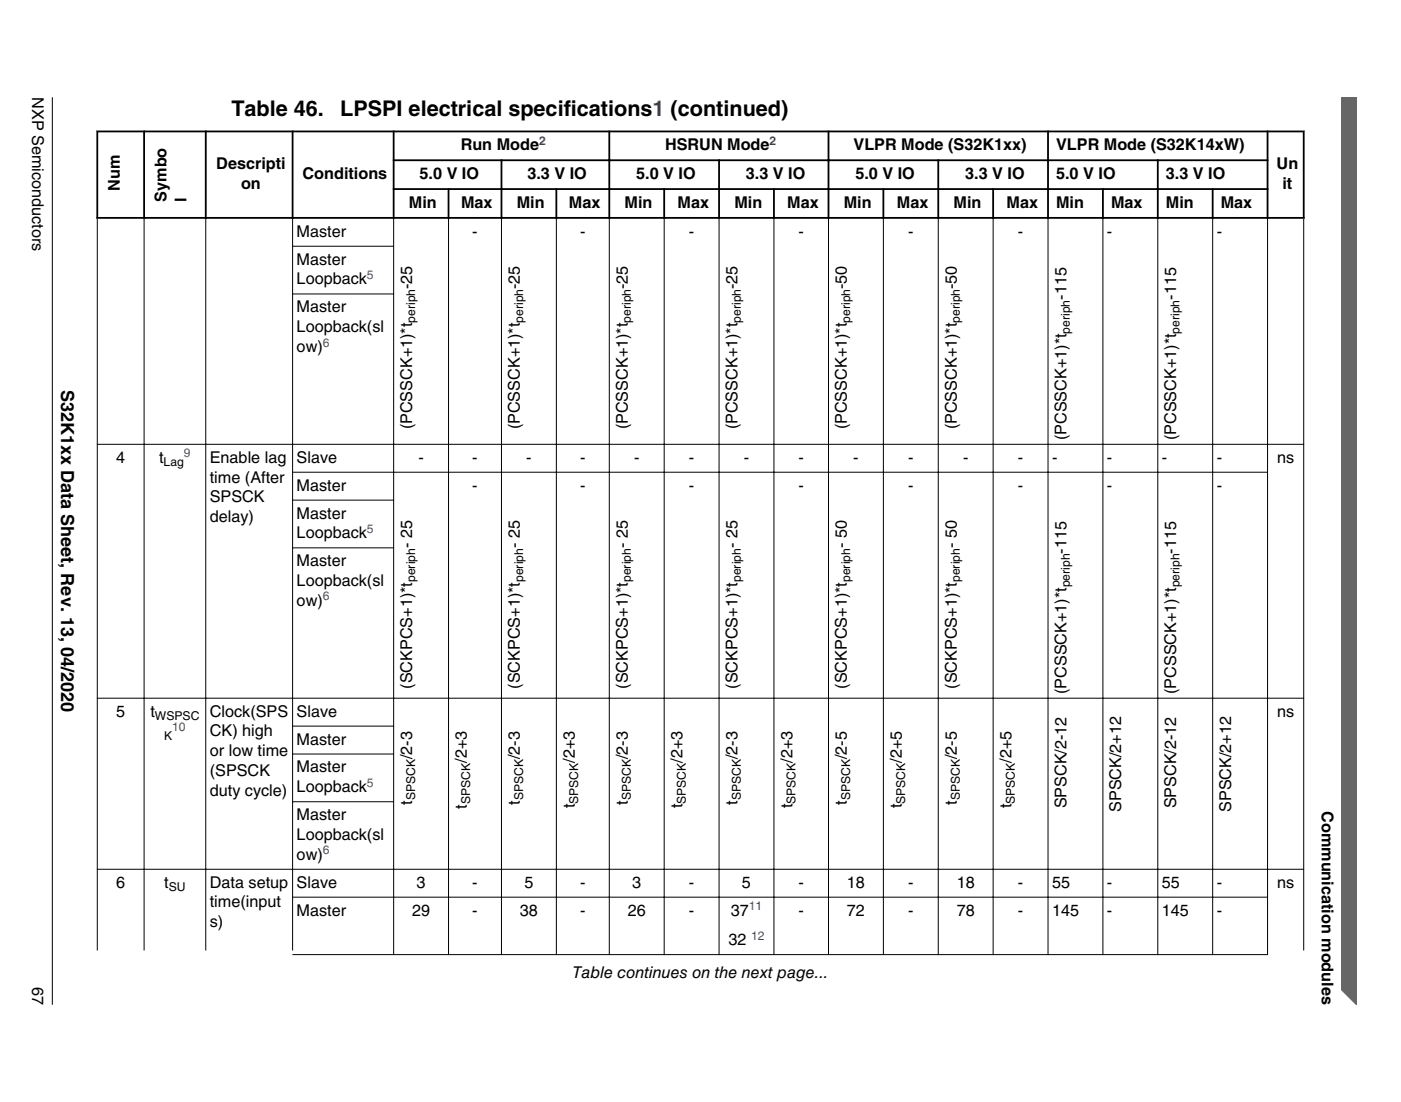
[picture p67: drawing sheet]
<svg xmlns="http://www.w3.org/2000/svg" width="274mm" height="216mm" viewBox="0 0 274 216" stroke-linecap="round" stroke-linejoin="round" font-family="sans-serif">
<defs><g id="words">
<g font-size="4.2">
<text x="45.3" y="22.7">Table 46.</text>
<text x="66.6" y="22.7">LPSPI electrical specifications1 (continued)</text>
</g>
<text font-size="3.5" x="12" y="76.5" transform="rotate(90 12 76.5)">S32K1xx Data Sheet, Rev. 13, 04/2020</text>
<g font-size="3.2">
<text x="6.3" y="19.1" transform="rotate(90 6.3 19.1)">NXP Semiconductors</text>
<text x="90.2" y="29.4">Run Mode</text>
<text x="130.2" y="29.4">HSRUN Mode</text>
<text x="167.1" y="29.4">VLPR Mode (S32K1xx)</text>
<text x="206.8" y="29.4">VLPR Mode (S32K14xW)</text>
<text x="42.4" y="33.1">Descripti</text>
<text x="59.2" y="35.1">Conditions</text>
<text x="82.2" y="35.1">5.0 V IO</text>
<text x="103.3" y="35.1">3.3 V IO</text>
<text x="124.6" y="35.1">5.0 V IO</text>
<text x="146" y="35.1">3.3 V IO</text>
<text x="167.5" y="35.1">5.0 V IO</text>
<text x="189" y="35.1">3.3 V IO</text>
<text x="206.8" y="35.1">5.0 V IO</text>
<text x="228.3" y="35.1">3.3 V IO</text>
<text x="250" y="33.1">Un</text>
<text x="23.4" y="37.4" transform="rotate(-90 23.4 37.4)">Num</text>
<text x="32.6" y="39.5" transform="rotate(-90 32.6 39.5)">Symbo</text>
<text x="36.5" y="39.5" transform="rotate(-90 36.5 39.5)">l</text>
<text x="47.2" y="37">on</text>
<text x="80.1" y="40.7">Min</text>
<text x="90.3" y="40.7">Max</text>
<text x="101.2" y="40.7">Min</text>
<text x="111.4" y="40.7">Max</text>
<text x="122.3" y="40.7">Min</text>
<text x="132.7" y="40.7">Max</text>
<text x="143.8" y="40.7">Min</text>
<text x="154.1" y="40.7">Max</text>
<text x="165.2" y="40.7">Min</text>
<text x="175.6" y="40.7">Max</text>
<text x="186.7" y="40.7">Min</text>
<text x="197.1" y="40.7">Max</text>
<text x="206.8" y="40.7">Min</text>
<text x="217.5" y="40.7">Max</text>
<text x="228.3" y="40.7">Min</text>
<text x="239" y="40.7">Max</text>
<text x="251.1" y="37">it</text>
<text x="58.1" y="46.4">Master</text>
<text x="92.5" y="46.4">-</text>
<text x="113.6" y="46.4">-</text>
<text x="134.9" y="46.4">-</text>
<text x="156.4" y="46.4">-</text>
<text x="177.8" y="46.4">-</text>
<text x="199.3" y="46.4">-</text>
<text x="216.7" y="46.4">-</text>
<text x="238.2" y="46.4">-</text>
<text x="58.1" y="51.8">Master</text>
<text x="58.1" y="55.7">Loopback</text>
<text x="80.7" y="56.6" transform="rotate(-90 80.7 56.6)">-25</text>
<text x="101.8" y="56.6" transform="rotate(-90 101.8 56.6)">-25</text>
<text x="122.9" y="56.6" transform="rotate(-90 122.9 56.6)">-25</text>
<text x="144.4" y="56.6" transform="rotate(-90 144.4 56.6)">-25</text>
<text x="165.8" y="56.6" transform="rotate(-90 165.8 56.6)">-50</text>
<text x="187.3" y="56.6" transform="rotate(-90 187.3 56.6)">-50</text>
<text x="208.8" y="58.7" transform="rotate(-90 208.8 58.7)">-115</text>
<text x="230.3" y="58.7" transform="rotate(-90 230.3 58.7)">-115</text>
<text x="58.1" y="61.2">Master</text>
<text x="58.1" y="65.1">Loopback(sl</text>
<text x="58.1" y="69">ow)</text>
<text x="80.7" y="84.1" transform="rotate(-90 80.7 84.1)">(PCSSCK+1)*t</text>
<text x="101.8" y="84.1" transform="rotate(-90 101.8 84.1)">(PCSSCK+1)*t</text>
<text x="122.9" y="84.1" transform="rotate(-90 122.9 84.1)">(PCSSCK+1)*t</text>
<text x="144.4" y="84.1" transform="rotate(-90 144.4 84.1)">(PCSSCK+1)*t</text>
<text x="165.8" y="84.1" transform="rotate(-90 165.8 84.1)">(PCSSCK+1)*t</text>
<text x="187.3" y="84.1" transform="rotate(-90 187.3 84.1)">(PCSSCK+1)*t</text>
<text x="208.8" y="86.3" transform="rotate(-90 208.8 86.3)">(PCSSCK+1)*t</text>
<text x="230.3" y="86.3" transform="rotate(-90 230.3 86.3)">(PCSSCK+1)*t</text>
<text x="22.7" y="90.7">4</text>
<text x="31.2" y="90.7">t</text>
<text x="41.1" y="90.7">Enable lag</text>
<text x="41.1" y="94.5">time (After</text>
<text x="58.1" y="90.7">Slave</text>
<text x="81.9" y="90.7">-</text>
<text x="92.5" y="90.7">-</text>
<text x="103" y="90.7">-</text>
<text x="113.6" y="90.7">-</text>
<text x="124.1" y="90.7">-</text>
<text x="134.9" y="90.7">-</text>
<text x="145.6" y="90.7">-</text>
<text x="156.4" y="90.7">-</text>
<text x="167.1" y="90.7">-</text>
<text x="177.8" y="90.7">-</text>
<text x="188.6" y="90.7">-</text>
<text x="199.3" y="90.7">-</text>
<text x="206" y="90.7">-</text>
<text x="216.7" y="90.7">-</text>
<text x="227.5" y="90.7">-</text>
<text x="238.2" y="90.7">-</text>
<text x="250.1" y="90.7">ns</text>
<text x="41.1" y="98.4">SPSCK</text>
<text x="58.1" y="96.1">Master</text>
<text x="58.1" y="101.6">Master</text>
<text x="92.5" y="96.1">-</text>
<text x="113.6" y="96.1">-</text>
<text x="134.9" y="96.1">-</text>
<text x="156.4" y="96.1">-</text>
<text x="177.8" y="96.1">-</text>
<text x="199.3" y="96.1">-</text>
<text x="216.7" y="96.1">-</text>
<text x="238.2" y="96.1">-</text>
<text x="41.1" y="102.3">delay)</text>
<text x="58.1" y="105.5">Loopback</text>
<text x="80.7" y="107.4" transform="rotate(-90 80.7 107.4)">- 25</text>
<text x="101.8" y="107.4" transform="rotate(-90 101.8 107.4)">- 25</text>
<text x="122.9" y="107.4" transform="rotate(-90 122.9 107.4)">- 25</text>
<text x="144.4" y="107.4" transform="rotate(-90 144.4 107.4)">- 25</text>
<text x="165.8" y="107.4" transform="rotate(-90 165.8 107.4)">- 50</text>
<text x="187.3" y="107.4" transform="rotate(-90 187.3 107.4)">- 50</text>
<text x="58.1" y="110.9">Master</text>
<text x="208.8" y="108.5" transform="rotate(-90 208.8 108.5)">-115</text>
<text x="230.3" y="108.5" transform="rotate(-90 230.3 108.5)">-115</text>
<text x="58.1" y="114.8">Loopback(sl</text>
<text x="58.1" y="118.7">ow)</text>
<text x="80.7" y="134.9" transform="rotate(-90 80.7 134.9)">(SCKPCS+1)*t</text>
<text x="101.8" y="134.9" transform="rotate(-90 101.8 134.9)">(SCKPCS+1)*t</text>
<text x="122.9" y="134.9" transform="rotate(-90 122.9 134.9)">(SCKPCS+1)*t</text>
<text x="144.4" y="134.9" transform="rotate(-90 144.4 134.9)">(SCKPCS+1)*t</text>
<text x="165.8" y="134.9" transform="rotate(-90 165.8 134.9)">(SCKPCS+1)*t</text>
<text x="187.3" y="134.9" transform="rotate(-90 187.3 134.9)">(SCKPCS+1)*t</text>
<text x="208.8" y="136" transform="rotate(-90 208.8 136)">(PCSSCK+1)*t</text>
<text x="230.3" y="136" transform="rotate(-90 230.3 136)">(PCSSCK+1)*t</text>
<text x="22.7" y="140.4">5</text>
<text x="29.4" y="140.4">t</text>
<text x="41.1" y="140.4">Clock(SPS</text>
<text x="58.1" y="140.4">Slave</text>
<text x="250.1" y="140.4">ns</text>
<text x="41.1" y="144.3">CK) high</text>
<text x="41.1" y="148.2">or low time</text>
<text x="58.1" y="145.9">Master</text>
<text x="80.7" y="148.7" transform="rotate(-90 80.7 148.7)">/2-3</text>
<text x="91.4" y="149.4" transform="rotate(-90 91.4 149.4)">/2+3</text>
<text x="101.8" y="148.7" transform="rotate(-90 101.8 148.7)">/2-3</text>
<text x="112.5" y="149.4" transform="rotate(-90 112.5 149.4)">/2+3</text>
<text x="122.9" y="148.7" transform="rotate(-90 122.9 148.7)">/2-3</text>
<text x="133.7" y="149.4" transform="rotate(-90 133.7 149.4)">/2+3</text>
<text x="144.4" y="148.7" transform="rotate(-90 144.4 148.7)">/2-3</text>
<text x="155.1" y="149.4" transform="rotate(-90 155.1 149.4)">/2+3</text>
<text x="165.8" y="148.7" transform="rotate(-90 165.8 148.7)">/2-5</text>
<text x="176.6" y="149.4" transform="rotate(-90 176.6 149.4)">/2+5</text>
<text x="187.3" y="148.7" transform="rotate(-90 187.3 148.7)">/2-5</text>
<text x="198.1" y="149.4" transform="rotate(-90 198.1 149.4)">/2+5</text>
<text x="41.1" y="152">(SPSCK</text>
<text x="41.1" y="155.9">duty cycle)</text>
<text x="58.1" y="151.3">Master</text>
<text x="58.1" y="155.2">Loopback</text>
<text x="58.1" y="160.7">Master</text>
<text x="80.7" y="157.7" transform="rotate(-90 80.7 157.7)">t</text>
<text x="91.4" y="158.4" transform="rotate(-90 91.4 158.4)">t</text>
<text x="101.8" y="157.7" transform="rotate(-90 101.8 157.7)">t</text>
<text x="112.5" y="158.4" transform="rotate(-90 112.5 158.4)">t</text>
<text x="122.9" y="157.7" transform="rotate(-90 122.9 157.7)">t</text>
<text x="133.7" y="158.4" transform="rotate(-90 133.7 158.4)">t</text>
<text x="144.4" y="157.7" transform="rotate(-90 144.4 157.7)">t</text>
<text x="155.1" y="158.4" transform="rotate(-90 155.1 158.4)">t</text>
<text x="165.8" y="157.7" transform="rotate(-90 165.8 157.7)">t</text>
<text x="176.6" y="158.4" transform="rotate(-90 176.6 158.4)">t</text>
<text x="187.3" y="157.7" transform="rotate(-90 187.3 157.7)">t</text>
<text x="198.1" y="158.4" transform="rotate(-90 198.1 158.4)">t</text>
<text x="208.8" y="158.4" transform="rotate(-90 208.8 158.4)">SPSCK/2-12</text>
<text x="219.6" y="159.1" transform="rotate(-90 219.6 159.1)">SPSCK/2+12</text>
<text x="230.3" y="158.4" transform="rotate(-90 230.3 158.4)">SPSCK/2-12</text>
<text x="241.1" y="159.1" transform="rotate(-90 241.1 159.1)">SPSCK/2+12</text>
<text x="258.8" y="158.9" transform="rotate(90 258.8 158.9)">Communication modules</text>
<text x="58.1" y="164.6">Loopback(sl</text>
<text x="22.7" y="173.9">6</text>
<text x="32.2" y="173.9">t</text>
<text x="41.1" y="173.9">Data setup</text>
<text x="58.1" y="168.4">ow)</text>
<text x="58.1" y="173.9">Slave</text>
<text x="81.6" y="173.9">3</text>
<text x="92.5" y="173.9">-</text>
<text x="102.7" y="173.9">5</text>
<text x="113.6" y="173.9">-</text>
<text x="123.8" y="173.9">3</text>
<text x="134.9" y="173.9">-</text>
<text x="145.3" y="173.9">5</text>
<text x="156.4" y="173.9">-</text>
<text x="165.8" y="173.9">18</text>
<text x="177.8" y="173.9">-</text>
<text x="187.3" y="173.9">18</text>
<text x="199.3" y="173.9">-</text>
<text x="206" y="173.9">55</text>
<text x="216.7" y="173.9">-</text>
<text x="227.5" y="173.9">55</text>
<text x="238.2" y="173.9">-</text>
<text x="250.1" y="173.9">ns</text>
<text x="41.1" y="177.8">time(input</text>
<text x="58.1" y="179.4">Master</text>
<text x="80.7" y="179.4">29</text>
<text x="92.5" y="179.4">-</text>
<text x="101.8" y="179.4">38</text>
<text x="113.6" y="179.4">-</text>
<text x="122.9" y="179.4">26</text>
<text x="134.9" y="179.4">-</text>
<text x="143.1" y="179.4">37</text>
<text x="156.4" y="179.4">-</text>
<text x="165.8" y="179.4">72</text>
<text x="177.8" y="179.4">-</text>
<text x="187.3" y="179.4">78</text>
<text x="199.3" y="179.4">-</text>
<text x="206" y="179.4">145</text>
<text x="216.7" y="179.4">-</text>
<text x="227.5" y="179.4">145</text>
<text x="238.2" y="179.4">-</text>
<text x="41.1" y="181.7">s)</text>
<text x="142.6" y="185.2">32</text>
<text x="112.1" y="191.6">Table continues on the next page...</text>
<text x="6.3" y="193.3" transform="rotate(90 6.3 193.3)">67</text>
</g>
<g font-size="2.4" fill="#00f">
<text x="105.6" y="28.4">2</text>
<text x="150.7" y="28.4">2</text>
<text x="71.9" y="54.7">5</text>
<text x="63.2" y="67.9">6</text>
<text x="36" y="89.6">9</text>
<text x="71.9" y="104.4">5</text>
<text x="63.2" y="117.6">6</text>
<text x="33.7" y="143.2">10</text>
<text x="71.9" y="154.2">5</text>
<text x="63.2" y="167.4">6</text>
<text x="146.6" y="178.3">11</text>
<text x="147" y="184.1">12</text>
</g>
<g font-size="2.4">
<text x="81.3" y="63.2" transform="rotate(-90 81.3 63.2)">periph</text>
<text x="102.4" y="63.2" transform="rotate(-90 102.4 63.2)">periph</text>
<text x="123.5" y="63.2" transform="rotate(-90 123.5 63.2)">periph</text>
<text x="145" y="63.2" transform="rotate(-90 145 63.2)">periph</text>
<text x="166.5" y="63.2" transform="rotate(-90 166.5 63.2)">periph</text>
<text x="188" y="63.2" transform="rotate(-90 188 63.2)">periph</text>
<text x="209.4" y="65.3" transform="rotate(-90 209.4 65.3)">periph</text>
<text x="230.9" y="65.3" transform="rotate(-90 230.9 65.3)">periph</text>
<text x="32" y="91.3">Lag</text>
<text x="81.3" y="114" transform="rotate(-90 81.3 114)">periph</text>
<text x="102.4" y="114" transform="rotate(-90 102.4 114)">periph</text>
<text x="123.5" y="114" transform="rotate(-90 123.5 114)">periph</text>
<text x="145" y="114" transform="rotate(-90 145 114)">periph</text>
<text x="166.5" y="114" transform="rotate(-90 166.5 114)">periph</text>
<text x="188" y="114" transform="rotate(-90 188 114)">periph</text>
<text x="209.4" y="115.1" transform="rotate(-90 209.4 115.1)">periph</text>
<text x="230.9" y="115.1" transform="rotate(-90 230.9 115.1)">periph</text>
<text x="30.3" y="141">WSPSC</text>
<text x="32.1" y="144.9">K</text>
<text x="81.3" y="156.8" transform="rotate(-90 81.3 156.8)">SPSCK</text>
<text x="92.1" y="157.5" transform="rotate(-90 92.1 157.5)">SPSCK</text>
<text x="102.4" y="156.8" transform="rotate(-90 102.4 156.8)">SPSCK</text>
<text x="113.2" y="157.5" transform="rotate(-90 113.2 157.5)">SPSCK</text>
<text x="123.5" y="156.8" transform="rotate(-90 123.5 156.8)">SPSCK</text>
<text x="134.3" y="157.5" transform="rotate(-90 134.3 157.5)">SPSCK</text>
<text x="145" y="156.8" transform="rotate(-90 145 156.8)">SPSCK</text>
<text x="155.8" y="157.5" transform="rotate(-90 155.8 157.5)">SPSCK</text>
<text x="166.5" y="156.8" transform="rotate(-90 166.5 156.8)">SPSCK</text>
<text x="177.2" y="157.5" transform="rotate(-90 177.2 157.5)">SPSCK</text>
<text x="188" y="156.8" transform="rotate(-90 188 156.8)">SPSCK</text>
<text x="198.7" y="157.5" transform="rotate(-90 198.7 157.5)">SPSCK</text>
<text x="33" y="174.5">SU</text>
</g>
</g></defs>
<g fill="none" stroke="#000" stroke-width=".35">
<path d="M18.9 25.8h236.5M19.1 25.6v17.3M28.2 25.6v17.3M40.3 25.6v17.3M57.3 25.6v17.3M76.9 31.4h171.5M76.9 37h171.5M77.1 25.6v17.3M87.8 36.9v6M98.2 31.2v11.7M108.9 36.9v6M119.3 25.6v17.3"/>
<path d="M130 36.9v6M140.8 31.2v11.7M151.5 36.9v6M162.2 25.6v17.3M173 36.9v6M183.7 31.2v11.7M194.5 36.9v6M205.2 25.6v17.3M216 36.9v6M226.7 31.2v11.7M237.4 36.9v6M248.2 25.6v17.3"/>
<path d="M255.3 25.6v17.3M18.9 42.7h236.5"/>
</g>
<g fill="none" stroke="#000" stroke-width=".2">
<path d="M19.1 42.8v143.4M28.2 42.5v143.7M40.3 42.5v143.7M57.2 48.2h20M57.2 57.6h20M57.3 42.8v143.4M77.1 42.5v144.6M87.8 42.5v144.6M98.2 42.5v144.6M108.9 42.5v144.6M119.3 42.5v144.6M130 42.5v144.6"/>
<path d="M140.8 42.5v144.6M151.5 42.5v144.6M162.2 42.5v144.6M173 42.5v144.6M183.7 42.5v144.6M194.5 42.5v144.6M205.2 42.5v144.6M216 42.5v144.6M226.7 42.5v144.6M237.4 42.5v144.6M248.2 42.8v144.3M255.3 42.8v143.4"/>
<path d="M19 87h236.4M57.2 92.5h191.1M57.2 98h20M57.2 107.3h20M19 136.8h236.4M57.2 142.3h20M57.2 147.7h20M57.2 157.1h20M19 170.3h236.4M57.2 175.8h191.1M57.2 187h191.1"/>
</g>
<path d="M262.6 19h3.1v177.8l-3.1-5.6z" fill="#666"/>
<path d="M262.6 19h3.1v177.8l-3.1-3" fill="none" stroke="#666" stroke-width=".28"/>
<path d="M10.2 19v177.8" fill="none" stroke="#000" stroke-width=".2"/>
<use href="#words"/>
</svg>
